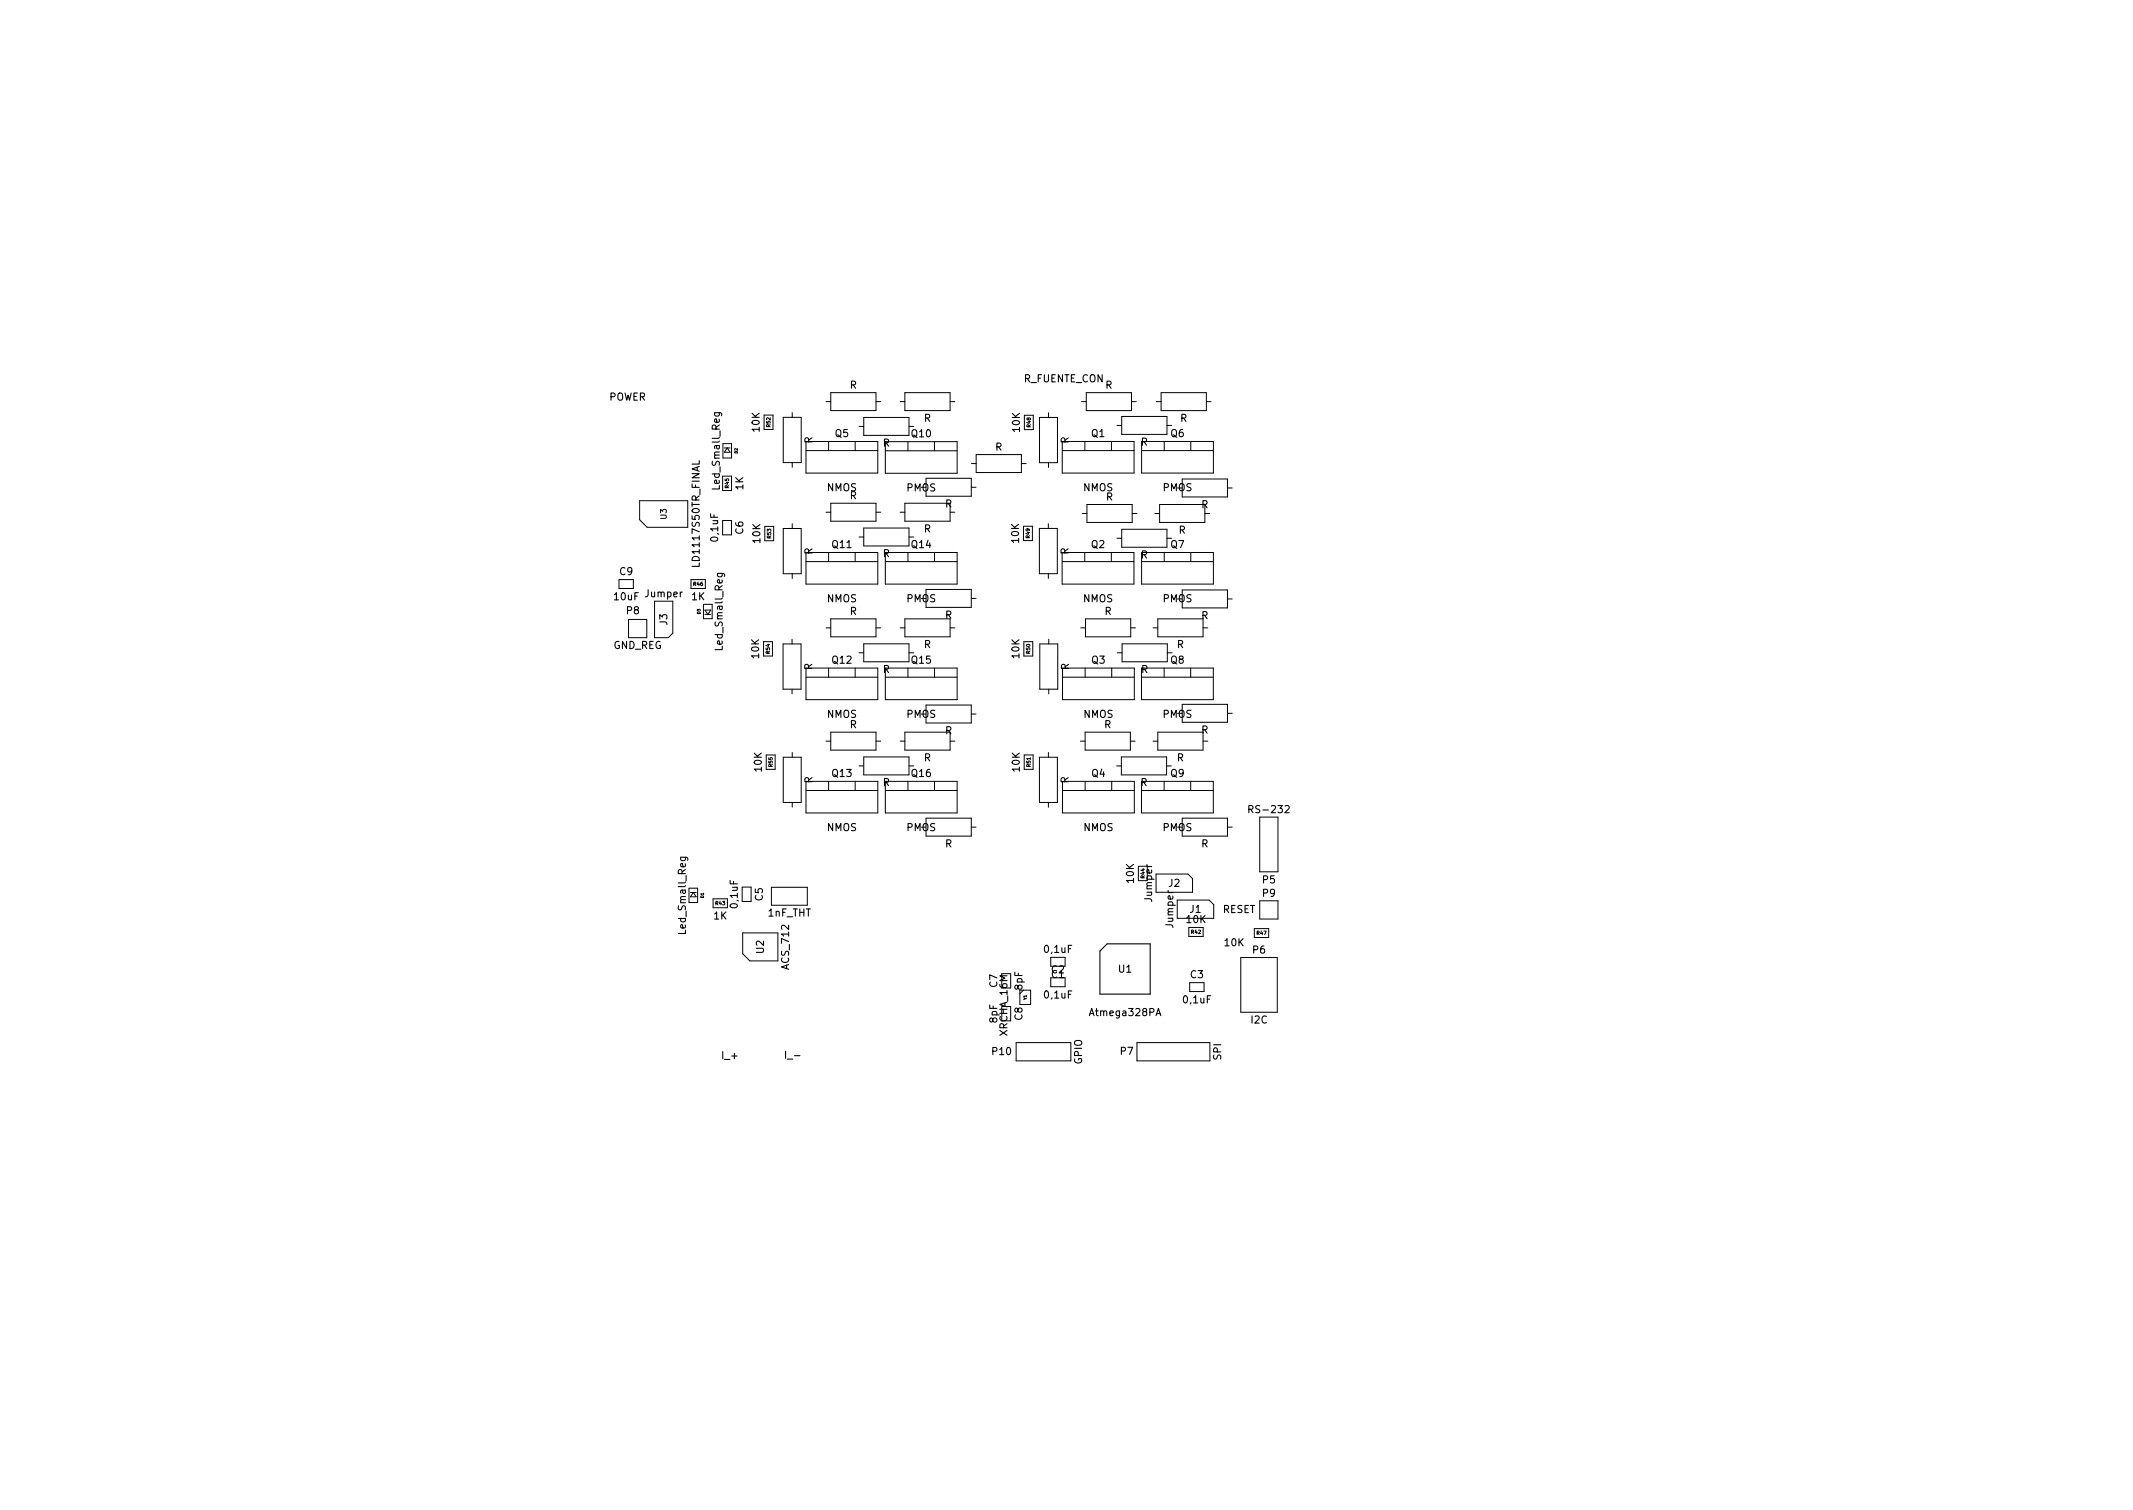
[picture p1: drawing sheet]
<svg xmlns="http://www.w3.org/2000/svg" width="297mm" height="210mm" viewBox="0 0 297 210" stroke-linecap="round" stroke-linejoin="round" font-family="sans-serif">
<defs><g id="words">
<g font-size="1.4">
<text x="142.5" y="53.2">R_FUENTE_CON</text>
<text x="84.8" y="55.8">POWER</text>
<text x="118.3" y="54.1">R</text>
<text x="128.7" y="58.7">R</text>
<text x="153.9" y="54.1">R</text>
<text x="164.3" y="58.7">R</text>
<text x="105.8" y="60.1" transform="rotate(-90 105.8 60.1)">10K</text>
<text x="113.1" y="61.8" transform="rotate(-90 113.1 61.8)">R</text>
<text x="116.3" y="60.9">Q5</text>
<text x="122.9" y="62.2">R</text>
<text x="127" y="60.9">Q10</text>
<text x="138.6" y="62.7">R</text>
<text x="142" y="60.1" transform="rotate(-90 142 60.1)">10K</text>
<text x="148.8" y="61.8" transform="rotate(-90 148.8 61.8)">R</text>
<text x="152" y="60.9">Q1</text>
<text x="158.9" y="62">R</text>
<text x="163" y="60.9">Q6</text>
<text x="100.2" y="68" transform="rotate(-90 100.2 68)">Led_Small_Reg</text>
<text x="103.5" y="68.2" transform="rotate(-90 103.5 68.2)">1K</text>
<text x="115.2" y="68.4">NMOS</text>
<text x="118.3" y="69.5">R</text>
<text x="126.2" y="68.4">PMOS</text>
<text x="131.6" y="70.7">R</text>
<text x="150.8" y="68.4">NMOS</text>
<text x="154" y="69.7">R</text>
<text x="161.9" y="68.4">PMOS</text>
<text x="167.3" y="70.8">R</text>
<text x="100" y="75.3" transform="rotate(-90 100 75.3)">0,1uF</text>
<text x="103.5" y="74.4" transform="rotate(-90 103.5 74.4)">C6</text>
<text x="105.9" y="75.6" transform="rotate(-90 105.9 75.6)">10K</text>
<text x="113.1" y="77.2" transform="rotate(-90 113.1 77.2)">R</text>
<text x="115.9" y="76.3">Q11</text>
<text x="122.9" y="77.6">R</text>
<text x="127" y="76.3">Q14</text>
<text x="128.7" y="74.1">R</text>
<text x="141.9" y="75.6" transform="rotate(-90 141.9 75.6)">10K</text>
<text x="148.8" y="77.2" transform="rotate(-90 148.8 77.2)">R</text>
<text x="152" y="76.3">Q2</text>
<text x="158.9" y="77.8">R</text>
<text x="163" y="76.3">Q7</text>
<text x="164.1" y="74.3">R</text>
<text x="85.6" y="83.6">10uF</text>
<text x="86.3" y="80.1">C9</text>
<text x="89.9" y="83.2">Jumper</text>
<text x="96.3" y="83.6">1K</text>
<text x="97.4" y="78.7" transform="rotate(-90 97.4 78.7)">LD1117S50TR_FINAL</text>
<text x="115.2" y="83.9">NMOS</text>
<text x="126.2" y="83.9">PMOS</text>
<text x="150.8" y="83.9">NMOS</text>
<text x="161.9" y="83.9">PMOS</text>
<text x="87.3" y="85.5">P8</text>
<text x="92.9" y="87" transform="rotate(-90 92.9 87)">J3</text>
<text x="118.3" y="85.6">R</text>
<text x="131.6" y="86.1">R</text>
<text x="153.8" y="85.6">R</text>
<text x="167.3" y="86.2">R</text>
<text x="85.4" y="90.4">GND_REG</text>
<text x="100.6" y="90.3" transform="rotate(-90 100.6 90.3)">Led_Small_Reg</text>
<text x="105.7" y="91.6" transform="rotate(-90 105.7 91.6)">10K</text>
<text x="113.1" y="93.3" transform="rotate(-90 113.1 93.3)">R</text>
<text x="115.9" y="92.4">Q12</text>
<text x="122.9" y="93.7">R</text>
<text x="127" y="92.4">Q15</text>
<text x="128.7" y="90.2">R</text>
<text x="141.9" y="91.6" transform="rotate(-90 141.9 91.6)">10K</text>
<text x="148.9" y="93.3" transform="rotate(-90 148.9 93.3)">R</text>
<text x="152" y="92.4">Q3</text>
<text x="158.9" y="93.7">R</text>
<text x="163" y="92.4">Q8</text>
<text x="163.9" y="90.2">R</text>
<text x="115.2" y="99.9">NMOS</text>
<text x="118.3" y="101.4">R</text>
<text x="126.2" y="99.9">PMOS</text>
<text x="150.9" y="99.9">NMOS</text>
<text x="153.8" y="101.4">R</text>
<text x="161.9" y="99.9">PMOS</text>
<text x="106.1" y="107.4" transform="rotate(-90 106.1 107.4)">10K</text>
<text x="128.7" y="106">R</text>
<text x="131.6" y="102.2">R</text>
<text x="142" y="107.4" transform="rotate(-90 142 107.4)">10K</text>
<text x="163.9" y="106">R</text>
<text x="167.3" y="102.1">R</text>
<text x="113.1" y="109.1" transform="rotate(-90 113.1 109.1)">R</text>
<text x="115.9" y="108.2">Q13</text>
<text x="122.9" y="109.5">R</text>
<text x="127" y="108.2">Q16</text>
<text x="148.8" y="109.1" transform="rotate(-90 148.8 109.1)">R</text>
<text x="152" y="108.2">Q4</text>
<text x="158.8" y="109.5">R</text>
<text x="163" y="108.2">Q9</text>
<text x="174.3" y="113.2">RS-232</text>
<text x="115.2" y="115.7">NMOS</text>
<text x="126.2" y="115.7">PMOS</text>
<text x="131.6" y="118">R</text>
<text x="150.9" y="115.7">NMOS</text>
<text x="161.9" y="115.7">PMOS</text>
<text x="167.3" y="118">R</text>
<text x="106.2" y="125.4" transform="rotate(-90 106.2 125.4)">C5</text>
<text x="157.9" y="122.9" transform="rotate(-90 157.9 122.9)">10K</text>
<text x="160.4" y="125.5" transform="rotate(-90 160.4 125.5)">Jumper</text>
<text x="162.8" y="123.5">J2</text>
<text x="175.8" y="123">P5</text>
<text x="175.8" y="124.9">P9</text>
<text x="95.5" y="129.9" transform="rotate(-90 95.5 129.9)">Led_Small_Reg</text>
<text x="99.4" y="128">1K</text>
<text x="102.7" y="126.3" transform="rotate(-90 102.7 126.3)">0,1uF</text>
<text x="106.9" y="127.6">1nF_THT</text>
<text x="163.4" y="129.1" transform="rotate(-90 163.4 129.1)">Jumper</text>
<text x="165.3" y="128.5">10K</text>
<text x="165.7" y="127.1">J1</text>
<text x="170.2" y="127.1">RESET</text>
<text x="170.6" y="131.7">10K</text>
<text x="106.4" y="132.7" transform="rotate(-90 106.4 132.7)">U2</text>
<text x="109.9" y="134.9" transform="rotate(-90 109.9 134.9)">ACS_712</text>
<text x="138.9" y="137.5" transform="rotate(-90 138.9 137.5)">C7</text>
<text x="142.4" y="137.8" transform="rotate(-90 142.4 137.8)">8pF</text>
<text x="145.5" y="132.7">0,1uF</text>
<text x="146.4" y="136.2">C1</text>
<text x="146.4" y="135.5">C2</text>
<text x="155.8" y="135.4">U1</text>
<text x="165.8" y="136.2">C3</text>
<text x="174.5" y="132.8">P6</text>
<text x="138.9" y="142.4" transform="rotate(-90 138.9 142.4)">8pF</text>
<text x="142.4" y="142" transform="rotate(-90 142.4 142)">C8</text>
<text x="145.5" y="139">0,1uF</text>
<text x="152" y="141.5">Atmega328PA</text>
<text x="164.9" y="139.7">0,1uF</text>
<text x="174.2" y="142.5">I2C</text>
<text x="100.7" y="147.5">I_+</text>
<text x="109.6" y="147.4">I_-</text>
<text x="138.2" y="146.9">P10</text>
<text x="140.3" y="144.2" transform="rotate(-90 140.3 144.2)">XRCHA_16M</text>
<text x="150.7" y="148.2" transform="rotate(-90 150.7 148.2)">GPIO</text>
<text x="156" y="146.9">P7</text>
<text x="170" y="147.6" transform="rotate(-90 170 147.6)">SPI</text>
</g>
<text font-size="1.1" x="92.8" y="72.3" transform="rotate(-90 92.8 72.3)">U3</text>
<g font-size=".7">
<text x="107.3" y="59.4" transform="rotate(-90 107.3 59.4)">R52</text>
<text x="143.5" y="59.5" transform="rotate(-90 143.5 59.5)">R48</text>
<text x="101.5" y="67.9" transform="rotate(-90 101.5 67.9)">R45</text>
<text x="107.4" y="74.9" transform="rotate(-90 107.4 74.9)">R53</text>
<text x="143.4" y="74.9" transform="rotate(-90 143.4 74.9)">R49</text>
<text x="96.6" y="81.6">R46</text>
<text x="107.2" y="91" transform="rotate(-90 107.2 91)">R54</text>
<text x="143.5" y="91" transform="rotate(-90 143.5 91)">R50</text>
<text x="107.6" y="106.8" transform="rotate(-90 107.6 106.8)">R55</text>
<text x="143.5" y="106.8" transform="rotate(-90 143.5 106.8)">R51</text>
<text x="159.4" y="122.3" transform="rotate(-90 159.4 122.3)">R44</text>
<text x="99.7" y="126">R43</text>
<text x="165.9" y="130">R42</text>
<text x="175" y="130.2">R47</text>
</g>
<g font-size=".6">
<text x="102.7" y="63.1" transform="rotate(-90 102.7 63.1)">D2</text>
<text x="97.5" y="85.5" transform="rotate(-90 97.5 85.5)">D3</text>
<text x="98" y="125" transform="rotate(-90 98 125)">D1</text>
<text x="143" y="139.2" transform="rotate(-90 143 139.2)">Y1</text>
</g>
</g></defs>
<g fill="none" stroke="#000" stroke-width=".14">
<path d="M106.4 57.8h1.2v2h-1.2zM109.1 58.1h2.5v6.3h-2.5zM110.3 57.5v.6M115 55.9h.7M115.7 54.7h6.3v2.5h-6.3zM119.6 59.4h.7M120.3 58.1h6.3v2.5h-6.3zM122 55.9h.6M125.4 55.9h.6M126 54.7h6.3v2.5h-6.3zM126.6 59.4h.6M132.3 55.9h.7"/>
<path d="M142.7 57.8h1.2v2h-1.2zM144.8 58.1h2.5v6.3h-2.5zM146 57.5v.6M150.6 55.9h.7M151.3 54.7h6.3v2.5h-6.3zM155.5 59.2h.7M156.2 58h6.3v2.5h-6.3zM157.6 55.9h.6M161 55.9h.7M161.7 54.7h6.3v2.5h-6.3zM162.5 59.2h.7M168 55.9h.7"/>
<path d="M89.1 69.7h6.7v3.7h-5.7l-1-1zM100.6 72.5h1.3v2h-1.3M100.6 66.3h1.3v2h-1.3M100.7 61.8h1.2v2h-1.2M100.9 62.4h.8M101.3 62.4l.4 .6h-.8zM106.5 73.3h1.2v2h-1.2zM109.1 73.6h2.5v6.3h-2.5zM110.3 64.4v.7M110.3 72.9v.7M110.3 79.9v.6M112.2 61.5h10v4.4h-10z"/>
<path d="M112.2 62.7h10M112.2 76.9h10v4.4h-10zM112.2 78.2h10M115 71.3h.7M115.4 61.5v1.2M115.4 76.9v1.3M115.7 70.1h6.3v2.5h-6.3zM119.1 61.5v1.2M119.1 76.9v1.3M119.6 74.8h.7M120.3 73.5h6.3v2.5h-6.3zM122 71.3h.6"/>
<path d="M123.3 61.5h10v4.4h-10zM123.3 76.9h10v4.4h-10zM123.3 78.2h10M123.3 62.8h10M125.4 71.3h.6M126 70.1h6.3v2.5h-6.3zM126.4 61.5v1.3M126.4 76.9v1.3M126.6 74.8h.6M129 66.6h6.3v2.5h-6.3zM130.1 61.5v1.3M130.1 76.9v1.3"/>
<path d="M132.3 71.3h.7M135.3 67.8h.6M135.3 64.5h.6M135.9 63.3h6.3v2.5h-6.3zM142.2 64.5h.7M142.5 73.3h1.3v2h-1.3zM144.7 73.6h2.5v6.3h-2.5zM146 72.9v.7M146 79.9v.6M146 64.4v.7M147.9 76.9h10v4.4h-10zM147.9 78.2h10"/>
<path d="M147.9 61.5h10v4.4h-10zM147.9 62.7h10M150.7 71.5h.7M151.1 76.9v1.3M151.1 61.5v1.2M151.4 70.2h6.3v2.5h-6.3zM154.8 76.9v1.3M154.8 61.5v1.2M155.5 74.9h.7M156.2 73.7h6.3v2.5h-6.3zM157.7 71.5h.6M159 61.5h10v4.4h-10z"/>
<path d="M159 62.7h10M159 76.9h10v4.4h-10zM159 78.2h10M160.8 71.5h.7M161.5 70.2h6.3v2.5h-6.3zM162.1 61.5v1.2M162.1 76.9v1.3M162.5 74.9h.7M164.6 66.7h6.3v2.5h-6.3zM165.8 61.5v1.2M165.8 76.9v1.3M167.8 71.5h.6"/>
<path d="M170.9 67.9h.7M86.2 80.7h2v1.2h-2zM87.5 86.3h2.6v2.5h-2.6zM91.2 83.7h2.5v4.5l-.6 .6h-1.9zM96.2 80.7h2v1.2h-2zM98.2 85.5h.8M98.2 84.9h.8l-.4 .6zM99.2 84.1h-1.2v2h1.2M106.3 89.3h1.3v2h-1.3zM109.1 89.7h2.4v6.3h-2.4zM110.3 89v.7M110.3 96v.6"/>
<path d="M112.2 93h10v4.4h-10zM112.2 94.3h10M115 87.4h.7M115.4 93v1.3M115.7 86.2h6.3v2.5h-6.3zM119.1 93v1.3M119.6 90.9h.7M120.3 89.6h6.3v2.5h-6.3zM122 87.4h.6M123.3 93h10v4.4h-10zM123.3 94.3h10M125.4 87.4h.6"/>
<path d="M126 86.2h6.3v2.5h-6.3zM126.4 93v1.3M126.6 90.9h.6M129 82.1h6.3v2.5h-6.3zM129 98.2h6.3v2.5h-6.3zM130.1 93v1.3M132.3 87.4h.7M135.3 83.3h.6M135.3 99.4h.6M142.6 89.3h1.2v2h-1.2zM144.8 89.7h2.5v6.3h-2.5zM146 89v.7"/>
<path d="M146 96v.6M148 93h10v4.4h-10zM148 94.3h10M150.5 87.4h.7M151.1 93v1.3M151.2 86.2h6.3v2.5h-6.3zM154.8 93v1.3M155.6 90.9h.7M156.3 89.6h6.3v2.5h-6.3zM157.5 87.4h.6M159 93h10v4.4h-10zM159 94.3h10"/>
<path d="M160.6 87.4h.6M161.2 86.2h6.3v2.5h-6.3zM162.1 93v1.3M162.6 90.9h.6M164.6 82.1h6.3v2.5h-6.3zM164.6 98.1h6.3v2.5h-6.3zM165.8 93v1.3M167.5 87.4h.7M170.9 83.4h.7M170.9 99.3h.7M106.7 105.1h1.2v2h-1.2zM109.1 105.4h2.5v6.3h-2.5z"/>
<path d="M110.3 104.8v.6M110.3 111.7v.7M112.2 108.8h10v4.4h-10zM112.2 110.1h10M115 103.2h.7M115.4 108.8v1.3M115.7 101.9h6.3v2.5h-6.3zM119.1 108.8v1.3M119.6 106.6h.7M120.3 105.4h6.3v2.5h-6.3zM122 103.2h.6M123.3 108.8h10v4.4h-10z"/>
<path d="M123.3 110.1h10M125.4 103.2h.6M126 101.9h6.3v2.5h-6.3zM126.4 108.8v1.3M126.6 106.6h.6M129 113.9h6.3v2.5h-6.3zM130.1 108.8v1.3M132.3 103.2h.7M135.3 115.2h.6M142.6 105.1h1.3v2h-1.3zM144.8 105.4h2.4v6.3h-2.4zM146 104.8v.6"/>
<path d="M146 111.7v.7M148 108.8h10v4.4h-10zM148 110.1h10M150.5 103.2h.6M151.1 101.9h6.3v2.5h-6.3zM151.1 108.8v1.3M154.8 108.8v1.3M155.5 106.6h.7M156.2 105.4h6.3v2.5h-6.3zM157.4 103.2h.7M159 108.8h10v4.4h-10zM159 110.1h10"/>
<path d="M160.6 103.2h.6M161.2 101.9h6.3v2.5h-6.3zM162.1 108.8v1.3M162.5 106.6h.6M164.6 113.9h6.3v2.5h-6.3zM165.8 108.8v1.3M167.5 103.2h.7M170.9 115.2h.7M175.4 113.8h2.6v7.6h-2.6zM96 123.7h1.1v2h-1.1M96.1 124.3h.9M96.5 124.3l.5 .6h-.9z"/>
<path d="M101.3 125.2h-2v1.2h2M103.4 123.5h1.2v2h-1.2M103.4 129.9h4.9v3.9h-3.9l-1-1zM107.4 123.5h5v2.5h-5zM142 137.9h1.5v2h-1.5zM142.5 137.9l-.5 .5M146.3 136.2v1.2h2v-1.2M146.3 133.3v1.2M148.3 133.3v1.2M159.8 120.6h-1.3v2h1.3M161 121.7h4.4l.7 .6v1.9h-5.1zM163.9 125.3h4.5l.6 .7v1.9h-5.1z"/>
<path d="M165.6 129.2h2v1.2h-2zM165.7 136.8h2v1.3h-2zM172.8 133.3h5.1v7.6h-5.1zM174.7 129.3h2v1.2h-2zM175.4 125.4h2.6v2.6h-2.6zM141.5 145.2h7.6v2.5h-7.6zM158.3 145.2h10.2v2.5h-10.2z"/>
</g>
<path d="M173.9 112.7l.5-.1 .1-.1-.1-.2-.5-.1v1M179 112.3l.3-.1 .2 .3-.6 .7h.6M154.2 131.4h6v7h-7v-6z" fill="none" stroke="#000" stroke-width=".15"/>
<use href="#words"/>
</svg>
